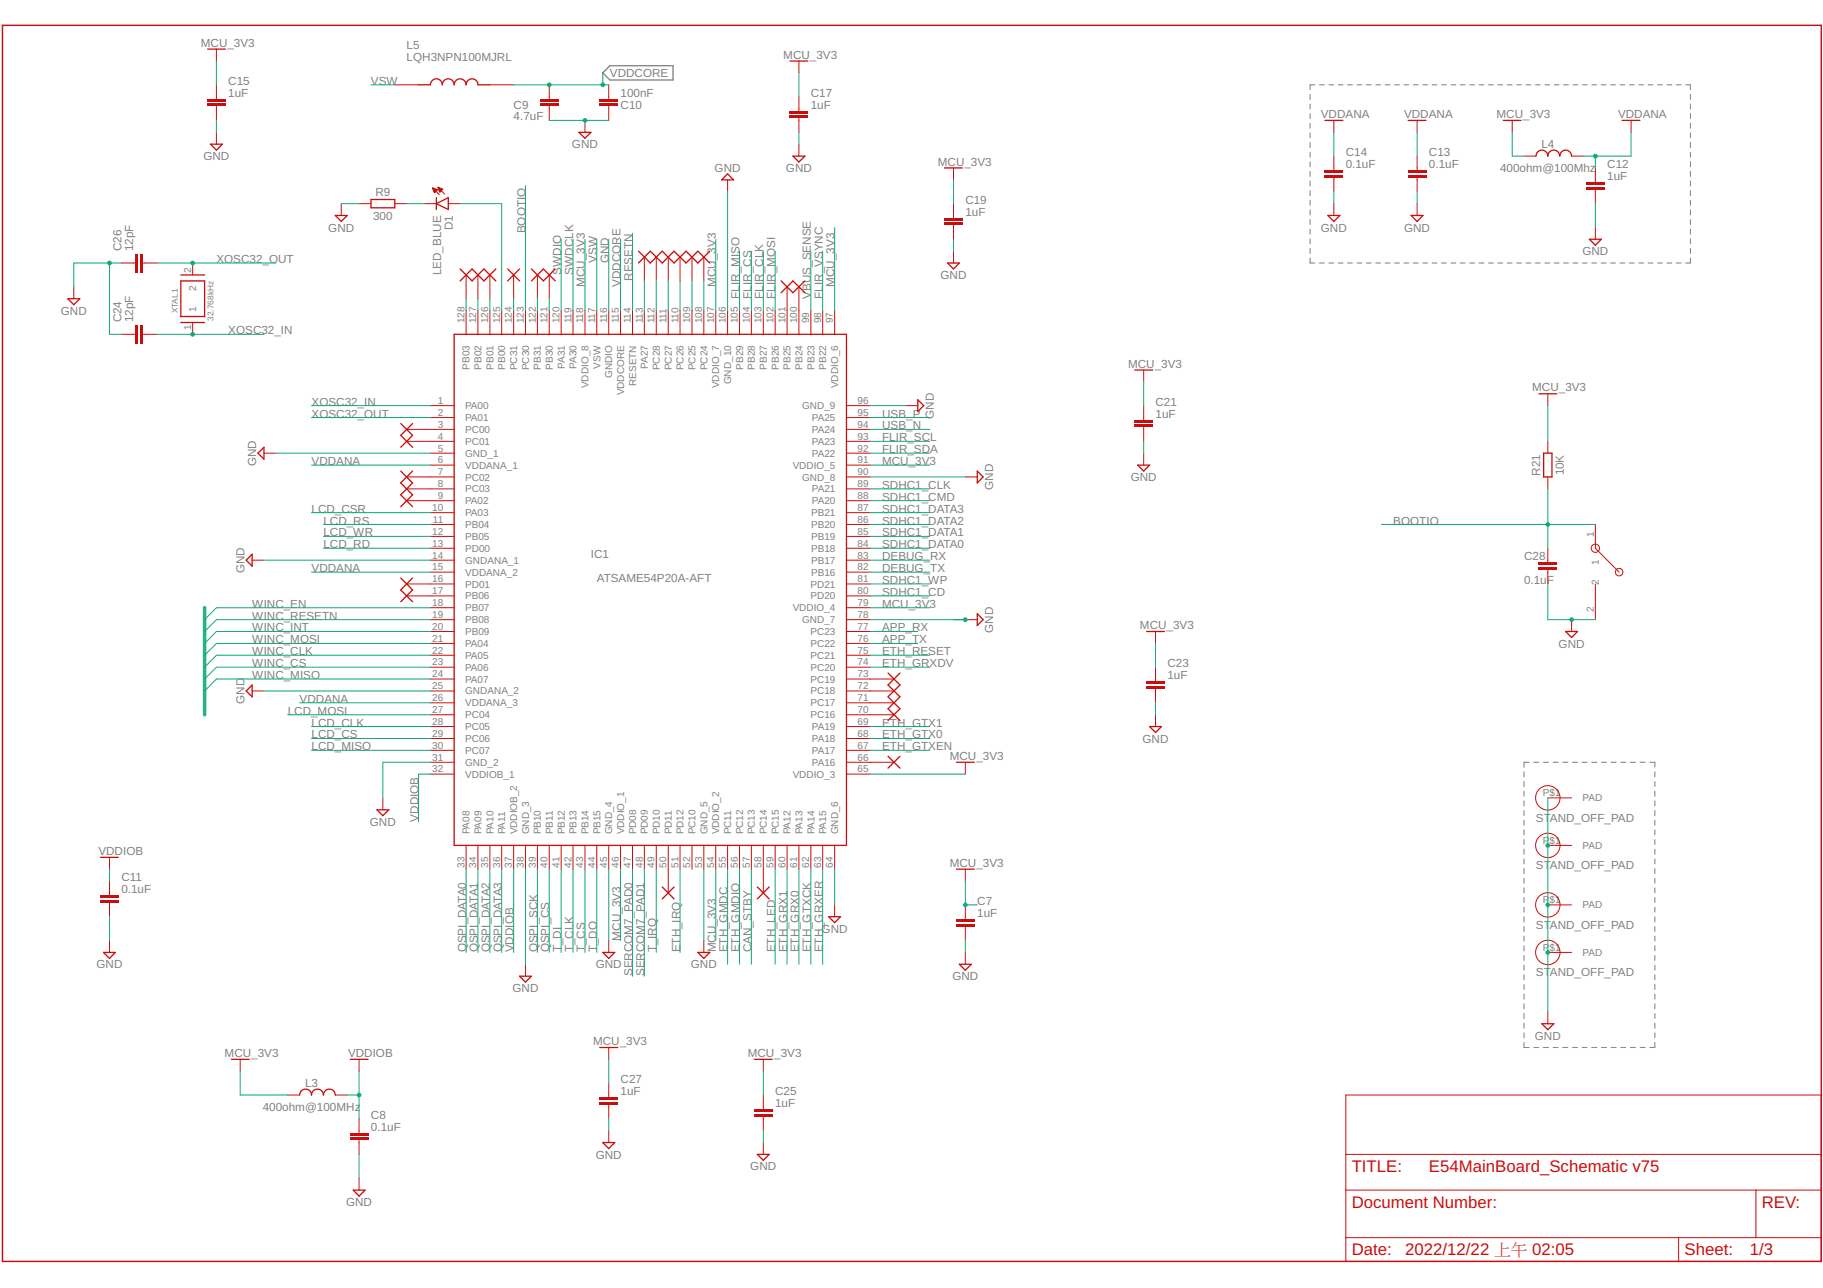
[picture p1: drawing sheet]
<svg xmlns="http://www.w3.org/2000/svg" width="297mm" height="210mm" viewBox="0 0 297 210" stroke-linecap="round" stroke-linejoin="round" font-family="sans-serif">
<defs><g id="words">
<g font-size="2.7" fill="#c90d0c">
<text x="220.2" y="191">TITLE:</text>
<text x="232.8" y="191">E54MainBoard_Schematic v75</text>
<text x="220.2" y="196.9">Document Number:</text>
<text x="287.1" y="196.9">REV:</text>
<text x="220.2" y="204.6">Date:</text>
<text x="229" y="204.6">2022/12/22 上午 02:05</text>
<text x="274.5" y="204.6">Sheet:</text>
<text x="285.1" y="204.6">1/3</text>
</g>
<g font-size="1.9" fill="#808080">
<text x="32.7" y="7.6">MCU_3V3</text>
<text x="66.3" y="9.9">LQH3NPN100MJRL</text>
<text x="66.3" y="8">L5</text>
<text x="127.6" y="9.6">MCU_3V3</text>
<text x="37.2" y="15.8">1uF</text>
<text x="37.2" y="13.8">C15</text>
<text x="60.4" y="13.8">VSW</text>
<text x="83.7" y="17.7">C9</text>
<text x="99.4" y="12.6">VDDCORE</text>
<text x="101.1" y="15.8">100nF</text>
<text x="101.1" y="17.7">C10</text>
<text x="132.1" y="17.7">1uF</text>
<text x="132.1" y="15.8">C17</text>
<text x="83.7" y="19.6">4.7uF</text>
<text x="215.2" y="19.2">VDDANA</text>
<text x="228.8" y="19.2">VDDANA</text>
<text x="243.9" y="19.2">MCU_3V3</text>
<text x="263.6" y="19.2">VDDANA</text>
<text x="33.2" y="26.1">GND</text>
<text x="93.2" y="24.2">GND</text>
<text x="116.4" y="28.1">GND</text>
<text x="128.1" y="28.1">GND</text>
<text x="152.8" y="27">MCU_3V3</text>
<text x="219.3" y="27.4">0.1uF</text>
<text x="219.3" y="25.4">C14</text>
<text x="232.8" y="27.4">0.1uF</text>
<text x="232.8" y="25.4">C13</text>
<text x="244.4" y="28.1">400ohm@100Mhz</text>
<text x="251.1" y="24.2">L4</text>
<text x="261.9" y="29.3">1uF</text>
<text x="261.9" y="27.4">C12</text>
<text x="60.8" y="35.8">300</text>
<text x="61.2" y="31.9">R9</text>
<text x="157.3" y="35.1">1uF</text>
<text x="157.3" y="33.2">C19</text>
<text x="19.8" y="40.9" transform="rotate(-90 19.8 40.9)">C26</text>
<text x="21.7" y="40.9" transform="rotate(-90 21.7 40.9)">12pF</text>
<text x="53.5" y="37.7">GND</text>
<text x="73.8" y="37.6" transform="rotate(-90 73.8 37.6)">D1</text>
<text x="85.6" y="38" transform="rotate(-90 85.6 38)">BOOTIO</text>
<text x="215.2" y="37.7">GND</text>
<text x="228.8" y="37.7">GND</text>
<text x="257.8" y="41.6">GND</text>
<text x="35.3" y="42.9">XOSC32_OUT</text>
<text x="71.9" y="44.9" transform="rotate(-90 71.9 44.9)">LED_BLUE</text>
<text x="91.4" y="44.8" transform="rotate(-90 91.4 44.8)">SWDIO</text>
<text x="93.4" y="44.8" transform="rotate(-90 93.4 44.8)">SWDCLK</text>
<text x="95.3" y="46.7" transform="rotate(-90 95.3 46.7)">MCU_3V3</text>
<text x="97.2" y="42.9" transform="rotate(-90 97.2 42.9)">VSW</text>
<text x="99.2" y="42.9" transform="rotate(-90 99.2 42.9)">GND</text>
<text x="101.1" y="46.7" transform="rotate(-90 101.1 46.7)">VDDCORE</text>
<text x="103.1" y="45.8" transform="rotate(-90 103.1 45.8)">RESETN</text>
<text x="116.6" y="46.7" transform="rotate(-90 116.6 46.7)">MCU_3V3</text>
<text x="136" y="46.7" transform="rotate(-90 136 46.7)">MCU_3V3</text>
<text x="153.2" y="45.5">GND</text>
<text x="9.9" y="51.3">GND</text>
<text x="19.8" y="52.6" transform="rotate(-90 19.8 52.6)">C24</text>
<text x="21.7" y="52.6" transform="rotate(-90 21.7 52.6)">12pF</text>
<text x="120.5" y="48.7" transform="rotate(-90 120.5 48.7)">FLIR_MISO</text>
<text x="122.4" y="48.7" transform="rotate(-90 122.4 48.7)">FLIR_CS</text>
<text x="124.4" y="48.7" transform="rotate(-90 124.4 48.7)">FLIR_CLK</text>
<text x="126.3" y="48.7" transform="rotate(-90 126.3 48.7)">FLIR_MOSI</text>
<text x="132.1" y="48.7" transform="rotate(-90 132.1 48.7)">VBUS_SENSE</text>
<text x="134.1" y="48.7" transform="rotate(-90 134.1 48.7)">FLIR_VSYNC</text>
<text x="37.2" y="54.5">XOSC32_IN</text>
<text x="183.8" y="59.9">MCU_3V3</text>
<text x="249.7" y="63.8">MCU_3V3</text>
<text x="50.8" y="66.1">XOSC32_IN</text>
<text x="50.8" y="68">XOSC32_OUT</text>
<text x="143.7" y="68">USB_P</text>
<text x="143.7" y="70">USB_N</text>
<text x="143.7" y="71.9">FLIR_SCL</text>
<text x="152.2" y="68.2" transform="rotate(-90 152.2 68.2)">GND</text>
<text x="188.3" y="68">1uF</text>
<text x="188.3" y="66.1">C21</text>
<text x="41.8" y="76" transform="rotate(-90 41.8 76)">GND</text>
<text x="50.8" y="75.8">VDDANA</text>
<text x="143.7" y="75.8">MCU_3V3</text>
<text x="143.7" y="73.9">FLIR_SDA</text>
<text x="250.9" y="77.5" transform="rotate(-90 250.9 77.5)">R21</text>
<text x="254.8" y="77.5" transform="rotate(-90 254.8 77.5)">10K</text>
<text x="50.8" y="83.5">LCD_CSR</text>
<text x="143.7" y="81.6">SDHC1_CMD</text>
<text x="143.7" y="83.5">SDHC1_DATA3</text>
<text x="143.7" y="79.7">SDHC1_CLK</text>
<text x="161.8" y="79.8" transform="rotate(-90 161.8 79.8)">GND</text>
<text x="184.2" y="78.4">GND</text>
<text x="52.7" y="89.4">LCD_RD</text>
<text x="52.7" y="87.4">LCD_WR</text>
<text x="52.7" y="85.5">LCD_RS</text>
<text x="143.7" y="85.5">SDHC1_DATA2</text>
<text x="143.7" y="87.4">SDHC1_DATA1</text>
<text x="143.7" y="89.4">SDHC1_DATA0</text>
<text x="227" y="85.5">BOOTIO</text>
<text x="39.8" y="93.4" transform="rotate(-90 39.8 93.4)">GND</text>
<text x="50.8" y="93.2">VDDANA</text>
<text x="96.3" y="91">IC1</text>
<text x="97.2" y="94.9">ATSAME54P20A-AFT</text>
<text x="143.7" y="91.3">DEBUG_RX</text>
<text x="143.7" y="93.2">DEBUG_TX</text>
<text x="143.7" y="95.2">SDHC1_WP</text>
<text x="248.3" y="95.2">0.1uF</text>
<text x="248.3" y="91.3">C28</text>
<text x="41.1" y="99">WINC_EN</text>
<text x="41.1" y="101">WINC_RESETN</text>
<text x="143.7" y="97.1">SDHC1_CD</text>
<text x="143.7" y="99">MCU_3V3</text>
<text x="41.1" y="102.9">WINC_INT</text>
<text x="41.1" y="104.9">WINC_MOSI</text>
<text x="41.1" y="106.8">WINC_CLK</text>
<text x="143.7" y="106.8">ETH_RESET</text>
<text x="143.7" y="102.9">APP_RX</text>
<text x="143.7" y="104.9">APP_TX</text>
<text x="161.8" y="103.1" transform="rotate(-90 161.8 103.1)">GND</text>
<text x="185.7" y="102.5">MCU_3V3</text>
<text x="254" y="105.5">GND</text>
<text x="41.1" y="108.7">WINC_CS</text>
<text x="41.1" y="110.7">WINC_MISO</text>
<text x="143.7" y="108.7">ETH_GRXDV</text>
<text x="190.2" y="110.7">1uF</text>
<text x="190.2" y="108.7">C23</text>
<text x="39.8" y="114.7" transform="rotate(-90 39.8 114.7)">GND</text>
<text x="46.9" y="116.5">LCD_MOSI</text>
<text x="48.8" y="114.5">VDDANA</text>
<text x="50.8" y="118.4">LCD_CLK</text>
<text x="143.7" y="118.4">ETH_GTX1</text>
<text x="50.8" y="120.3">LCD_CS</text>
<text x="50.8" y="122.3">LCD_MISO</text>
<text x="143.7" y="120.3">ETH_GTX0</text>
<text x="143.7" y="122.3">ETH_GTXEN</text>
<text x="154.8" y="123.8">MCU_3V3</text>
<text x="186.2" y="121">GND</text>
<text x="60.3" y="134.6">GND</text>
<text x="68.2" y="133.9" transform="rotate(-90 68.2 133.9)">VDDIOB</text>
<text x="250.3" y="133.9">ST</text>
<text x="252.6" y="133.9">AND_OFF_PAD</text>
<text x="16" y="139.3">VDDIOB</text>
<text x="19.8" y="143.6">C11</text>
<text x="154.8" y="141.3">MCU_3V3</text>
<text x="250.3" y="141.7">ST</text>
<text x="252.6" y="141.7">AND_OFF_PAD</text>
<text x="19.8" y="145.5">0.1uF</text>
<text x="159.2" y="149.4">1uF</text>
<text x="159.2" y="147.5">C7</text>
<text x="75.9" y="155.2" transform="rotate(-90 75.9 155.2)">QSPI_DATA0</text>
<text x="77.9" y="155.2" transform="rotate(-90 77.9 155.2)">QSPI_DATA1</text>
<text x="79.8" y="155.2" transform="rotate(-90 79.8 155.2)">QSPI_DATA2</text>
<text x="81.8" y="155.2" transform="rotate(-90 81.8 155.2)">QSPI_DATA3</text>
<text x="83.7" y="155.2" transform="rotate(-90 83.7 155.2)">VDDIOB</text>
<text x="87.6" y="155.2" transform="rotate(-90 87.6 155.2)">QSPI_SCK</text>
<text x="89.5" y="155.2" transform="rotate(-90 89.5 155.2)">QSPI_CS</text>
<text x="91.4" y="155.2" transform="rotate(-90 91.4 155.2)">T_DI</text>
<text x="93.4" y="155.2" transform="rotate(-90 93.4 155.2)">T_CLK</text>
<text x="95.3" y="155.2" transform="rotate(-90 95.3 155.2)">T_CS</text>
<text x="97.2" y="155.2" transform="rotate(-90 97.2 155.2)">T_DO</text>
<text x="101.1" y="153.3" transform="rotate(-90 101.1 153.3)">MCU_3V3</text>
<text x="106.9" y="155.2" transform="rotate(-90 106.9 155.2)">T_IRQ</text>
<text x="110.8" y="155.2" transform="rotate(-90 110.8 155.2)">ETH_IRQ</text>
<text x="116.6" y="155.2" transform="rotate(-90 116.6 155.2)">MCU_3V3</text>
<text x="118.6" y="155.2" transform="rotate(-90 118.6 155.2)">ETH_GMDC</text>
<text x="120.5" y="155.2" transform="rotate(-90 120.5 155.2)">ETH_GMDIO</text>
<text x="122.4" y="155.2" transform="rotate(-90 122.4 155.2)">CAN_STBY</text>
<text x="126.3" y="155.2" transform="rotate(-90 126.3 155.2)">ETH_LED</text>
<text x="128.2" y="155.2" transform="rotate(-90 128.2 155.2)">ETH_GRX1</text>
<text x="130.2" y="155.2" transform="rotate(-90 130.2 155.2)">ETH_GRX0</text>
<text x="132.1" y="155.2" transform="rotate(-90 132.1 155.2)">ETH_GTXCK</text>
<text x="133.9" y="152">GND</text>
<text x="134.1" y="155.2" transform="rotate(-90 134.1 155.2)">ETH_GRXER</text>
<text x="250.3" y="151.3">ST</text>
<text x="252.6" y="151.3">AND_OFF_PAD</text>
<text x="15.7" y="157.8">GND</text>
<text x="83.5" y="161.7">GND</text>
<text x="97.1" y="157.8">GND</text>
<text x="103.1" y="159.1" transform="rotate(-90 103.1 159.1)">SERCOM7_PAD0</text>
<text x="105" y="159.1" transform="rotate(-90 105 159.1)">SERCOM7_PAD1</text>
<text x="112.6" y="157.8">GND</text>
<text x="155.2" y="159.8">GND</text>
<text x="250.3" y="159.1">ST</text>
<text x="252.6" y="159.1">AND_OFF_PAD</text>
<text x="36.6" y="172.3">MCU_3V3</text>
<text x="56.7" y="172.3">VDDIOB</text>
<text x="96.6" y="170.3">MCU_3V3</text>
<text x="121.8" y="172.3">MCU_3V3</text>
<text x="250.1" y="169.4">GND</text>
<text x="49.7" y="177.2">L3</text>
<text x="101.1" y="178.5">1uF</text>
<text x="101.1" y="176.5">C27</text>
<text x="126.3" y="178.5">C25</text>
<text x="42.8" y="181.1">400ohm@100MHz</text>
<text x="60.4" y="184.3">0.1uF</text>
<text x="60.4" y="182.3">C8</text>
<text x="126.3" y="180.4">1uF</text>
<text x="97.1" y="188.8">GND</text>
<text x="122.2" y="190.8">GND</text>
<text x="56.4" y="196.6">GND</text>
</g>
<g font-size="1.6" fill="#808080">
<text x="31.1" y="44.5" transform="rotate(-90 31.1 44.5)">2</text>
<text x="32" y="47.5" transform="rotate(-90 32 47.5)">2</text>
<text x="31.1" y="53.7" transform="rotate(-90 31.1 53.7)">1</text>
<text x="32" y="50.8" transform="rotate(-90 32 50.8)">1</text>
<text x="75.7" y="52.7" transform="rotate(-90 75.7 52.7)">128</text>
<text x="77.6" y="52.7" transform="rotate(-90 77.6 52.7)">127</text>
<text x="79.5" y="52.7" transform="rotate(-90 79.5 52.7)">126</text>
<text x="81.5" y="52.7" transform="rotate(-90 81.5 52.7)">125</text>
<text x="83.4" y="52.7" transform="rotate(-90 83.4 52.7)">124</text>
<text x="85.4" y="52.7" transform="rotate(-90 85.4 52.7)">123</text>
<text x="87.3" y="52.7" transform="rotate(-90 87.3 52.7)">122</text>
<text x="89.2" y="52.7" transform="rotate(-90 89.2 52.7)">121</text>
<text x="91.2" y="52.7" transform="rotate(-90 91.2 52.7)">120</text>
<text x="93.1" y="52.7" transform="rotate(-90 93.1 52.7)">119</text>
<text x="95" y="52.7" transform="rotate(-90 95 52.7)">118</text>
<text x="97" y="52.7" transform="rotate(-90 97 52.7)">117</text>
<text x="98.9" y="52.7" transform="rotate(-90 98.9 52.7)">116</text>
<text x="100.9" y="52.7" transform="rotate(-90 100.9 52.7)">115</text>
<text x="102.8" y="52.7" transform="rotate(-90 102.8 52.7)">114</text>
<text x="104.7" y="52.7" transform="rotate(-90 104.7 52.7)">113</text>
<text x="106.7" y="52.7" transform="rotate(-90 106.7 52.7)">112</text>
<text x="108.6" y="52.7" transform="rotate(-90 108.6 52.7)">111</text>
<text x="110.5" y="52.7" transform="rotate(-90 110.5 52.7)">110</text>
<text x="112.5" y="52.7" transform="rotate(-90 112.5 52.7)">109</text>
<text x="114.4" y="52.7" transform="rotate(-90 114.4 52.7)">108</text>
<text x="116.3" y="52.7" transform="rotate(-90 116.3 52.7)">107</text>
<text x="118.3" y="52.7" transform="rotate(-90 118.3 52.7)">106</text>
<text x="120.2" y="52.7" transform="rotate(-90 120.2 52.7)">105</text>
<text x="122.2" y="52.7" transform="rotate(-90 122.2 52.7)">104</text>
<text x="124.1" y="52.7" transform="rotate(-90 124.1 52.7)">103</text>
<text x="126" y="52.7" transform="rotate(-90 126 52.7)">102</text>
<text x="128" y="52.7" transform="rotate(-90 128 52.7)">101</text>
<text x="129.9" y="52.7" transform="rotate(-90 129.9 52.7)">100</text>
<text x="131.8" y="52.7" transform="rotate(-90 131.8 52.7)">99</text>
<text x="133.8" y="52.7" transform="rotate(-90 133.8 52.7)">98</text>
<text x="135.7" y="52.7" transform="rotate(-90 135.7 52.7)">97</text>
<text x="71.3" y="65.8">1</text>
<text x="76.5" y="60.3" transform="rotate(-90 76.5 60.3)">PB03</text>
<text x="78.5" y="60.3" transform="rotate(-90 78.5 60.3)">PB02</text>
<text x="80.4" y="60.3" transform="rotate(-90 80.4 60.3)">PB01</text>
<text x="82.3" y="60.3" transform="rotate(-90 82.3 60.3)">PB00</text>
<text x="84.3" y="60.4" transform="rotate(-90 84.3 60.4)">PC31</text>
<text x="86.2" y="60.4" transform="rotate(-90 86.2 60.4)">PC30</text>
<text x="88.1" y="60.3" transform="rotate(-90 88.1 60.3)">PB31</text>
<text x="90.1" y="60.3" transform="rotate(-90 90.1 60.3)">PB30</text>
<text x="92" y="60.1" transform="rotate(-90 92 60.1)">PA31</text>
<text x="94" y="60.1" transform="rotate(-90 94 60.1)">PA30</text>
<text x="95.9" y="63.3" transform="rotate(-90 95.9 63.3)">VDDIO_8</text>
<text x="97.8" y="60.1" transform="rotate(-90 97.8 60.1)">VSW</text>
<text x="99.8" y="61.6" transform="rotate(-90 99.8 61.6)">GNDIO</text>
<text x="101.7" y="64.4" transform="rotate(-90 101.7 64.4)">VDDCORE</text>
<text x="103.6" y="62.9" transform="rotate(-90 103.6 62.9)">RESETN</text>
<text x="105.6" y="60.1" transform="rotate(-90 105.6 60.1)">PA27</text>
<text x="107.5" y="60.4" transform="rotate(-90 107.5 60.4)">PC28</text>
<text x="109.5" y="60.4" transform="rotate(-90 109.5 60.4)">PC27</text>
<text x="111.4" y="60.4" transform="rotate(-90 111.4 60.4)">PC26</text>
<text x="113.3" y="60.4" transform="rotate(-90 113.3 60.4)">PC25</text>
<text x="115.3" y="60.4" transform="rotate(-90 115.3 60.4)">PC24</text>
<text x="117.2" y="63.3" transform="rotate(-90 117.2 63.3)">VDDIO_7</text>
<text x="119.1" y="62.6" transform="rotate(-90 119.1 62.6)">GND_10</text>
<text x="121.1" y="60.3" transform="rotate(-90 121.1 60.3)">PB29</text>
<text x="123" y="60.3" transform="rotate(-90 123 60.3)">PB28</text>
<text x="124.9" y="60.3" transform="rotate(-90 124.9 60.3)">PB27</text>
<text x="126.9" y="60.3" transform="rotate(-90 126.9 60.3)">PB26</text>
<text x="128.8" y="60.3" transform="rotate(-90 128.8 60.3)">PB25</text>
<text x="130.8" y="60.3" transform="rotate(-90 130.8 60.3)">PB24</text>
<text x="132.7" y="60.3" transform="rotate(-90 132.7 60.3)">PB23</text>
<text x="134.6" y="60.3" transform="rotate(-90 134.6 60.3)">PB22</text>
<text x="136.6" y="63.3" transform="rotate(-90 136.6 63.3)">VDDIO_6</text>
<text x="139.7" y="65.8">96</text>
<text x="71.3" y="67.8">2</text>
<text x="71.3" y="69.7">3</text>
<text x="71.3" y="71.7">4</text>
<text x="75.8" y="66.7">PA00</text>
<text x="75.8" y="68.6">PA01</text>
<text x="75.8" y="70.6">PC00</text>
<text x="130.7" y="66.7">GND_9</text>
<text x="132.3" y="68.6">PA25</text>
<text x="132.3" y="70.6">PA24</text>
<text x="139.7" y="67.8">95</text>
<text x="139.7" y="69.7">94</text>
<text x="139.7" y="71.7">93</text>
<text x="71.3" y="73.6">5</text>
<text x="71.3" y="75.5">6</text>
<text x="71.3" y="77.5">7</text>
<text x="75.8" y="72.5">PC01</text>
<text x="75.8" y="74.4">GND_1</text>
<text x="75.8" y="76.4">VDDANA_1</text>
<text x="129.2" y="76.4">VDDIO_5</text>
<text x="132.3" y="72.5">PA23</text>
<text x="132.3" y="74.4">PA22</text>
<text x="139.7" y="73.6">92</text>
<text x="139.7" y="75.5">91</text>
<text x="139.7" y="77.5">90</text>
<text x="70.4" y="83.3">10</text>
<text x="71.3" y="79.4">8</text>
<text x="71.3" y="81.3">9</text>
<text x="75.8" y="78.3">PC02</text>
<text x="75.8" y="80.3">PC03</text>
<text x="75.8" y="82.2">PA02</text>
<text x="130.7" y="78.3">GND_8</text>
<text x="132.3" y="80.3">PA21</text>
<text x="132.3" y="82.2">PA20</text>
<text x="139.7" y="79.4">89</text>
<text x="139.7" y="81.3">88</text>
<text x="139.7" y="83.3">87</text>
<text x="70.4" y="87.1">12</text>
<text x="70.4" y="89.1">13</text>
<text x="70.5" y="85.2">11</text>
<text x="75.8" y="84.1">PA03</text>
<text x="75.8" y="86.1">PB04</text>
<text x="75.8" y="88">PB05</text>
<text x="75.8" y="89.9">PD00</text>
<text x="132.2" y="84.1">PB21</text>
<text x="132.2" y="86.1">PB20</text>
<text x="132.2" y="88">PB19</text>
<text x="132.2" y="89.9">PB18</text>
<text x="139.7" y="85.2">86</text>
<text x="139.7" y="87.1">85</text>
<text x="139.7" y="89.1">84</text>
<text x="259.7" y="87.6" transform="rotate(-90 259.7 87.6)">1</text>
<text x="70.4" y="91">14</text>
<text x="70.4" y="93">15</text>
<text x="70.4" y="94.9">16</text>
<text x="75.8" y="91.9">GNDANA_1</text>
<text x="75.8" y="93.8">VDDANA_2</text>
<text x="75.8" y="95.7">PD01</text>
<text x="132.1" y="95.7">PD21</text>
<text x="132.2" y="91.9">PB17</text>
<text x="132.2" y="93.8">PB16</text>
<text x="139.7" y="91">83</text>
<text x="139.7" y="93">82</text>
<text x="139.7" y="94.9">81</text>
<text x="260.5" y="95.3" transform="rotate(-90 260.5 95.3)">2</text>
<text x="260.5" y="92" transform="rotate(-90 260.5 92)">1</text>
<text x="70.4" y="96.8">17</text>
<text x="70.4" y="98.8">18</text>
<text x="70.4" y="100.7">19</text>
<text x="75.8" y="97.7">PB06</text>
<text x="75.8" y="99.6">PB07</text>
<text x="75.8" y="101.6">PB08</text>
<text x="129.2" y="99.6">VDDIO_4</text>
<text x="130.7" y="101.6">GND_7</text>
<text x="132.1" y="97.7">PD20</text>
<text x="139.7" y="96.8">80</text>
<text x="139.7" y="98.8">79</text>
<text x="139.7" y="100.7">78</text>
<text x="259.7" y="99.8" transform="rotate(-90 259.7 99.8)">2</text>
<text x="70.4" y="102.6">20</text>
<text x="70.4" y="104.6">21</text>
<text x="70.4" y="106.5">22</text>
<text x="75.8" y="103.5">PB09</text>
<text x="75.8" y="105.4">PA04</text>
<text x="75.8" y="107.4">PA05</text>
<text x="132.1" y="103.5">PC23</text>
<text x="132.1" y="105.4">PC22</text>
<text x="132.1" y="107.4">PC21</text>
<text x="139.7" y="102.6">77</text>
<text x="139.7" y="104.6">76</text>
<text x="139.7" y="106.5">75</text>
<text x="70.4" y="108.5">23</text>
<text x="70.4" y="110.4">24</text>
<text x="70.4" y="112.3">25</text>
<text x="75.8" y="109.3">PA06</text>
<text x="75.8" y="111.2">PA07</text>
<text x="75.8" y="113.2">GNDANA_2</text>
<text x="132.1" y="109.3">PC20</text>
<text x="132.1" y="111.2">PC19</text>
<text x="132.1" y="113.2">PC18</text>
<text x="139.7" y="108.5">74</text>
<text x="139.7" y="110.4">73</text>
<text x="139.7" y="112.3">72</text>
<text x="70.4" y="114.3">26</text>
<text x="70.4" y="116.2">27</text>
<text x="70.4" y="118.1">28</text>
<text x="75.8" y="115.1">VDDANA_3</text>
<text x="75.8" y="117.1">PC04</text>
<text x="75.8" y="119">PC05</text>
<text x="132.1" y="115.1">PC17</text>
<text x="132.1" y="117.1">PC16</text>
<text x="132.3" y="119">PA19</text>
<text x="139.7" y="114.3">71</text>
<text x="139.7" y="116.2">70</text>
<text x="139.7" y="118.1">69</text>
<text x="70.4" y="120.1">29</text>
<text x="70.4" y="122">30</text>
<text x="70.4" y="123.9">31</text>
<text x="70.4" y="125.9">32</text>
<text x="75.8" y="120.9">PC06</text>
<text x="75.8" y="122.9">PC07</text>
<text x="75.8" y="124.8">GND_2</text>
<text x="132.3" y="120.9">PA18</text>
<text x="132.3" y="122.9">PA17</text>
<text x="132.3" y="124.8">PA16</text>
<text x="139.7" y="120.1">68</text>
<text x="139.7" y="122">67</text>
<text x="139.7" y="123.9">66</text>
<text x="139.7" y="125.9">65</text>
<text x="75.8" y="126.7">VDDIOB_1</text>
<text x="129.2" y="126.7">VDDIO_3</text>
<text x="251.4" y="129.8">P$1</text>
<text x="257.9" y="130.6">PAD</text>
<text x="76.5" y="136" transform="rotate(-90 76.5 136)">PA08</text>
<text x="78.5" y="136" transform="rotate(-90 78.5 136)">PA09</text>
<text x="80.4" y="136" transform="rotate(-90 80.4 136)">PA10</text>
<text x="82.3" y="136" transform="rotate(-90 82.3 136)">PA11</text>
<text x="84.3" y="136" transform="rotate(-90 84.3 136)">VDDIOB_2</text>
<text x="86.2" y="136" transform="rotate(-90 86.2 136)">GND_3</text>
<text x="88.1" y="136" transform="rotate(-90 88.1 136)">PB10</text>
<text x="90.1" y="136" transform="rotate(-90 90.1 136)">PB11</text>
<text x="92" y="136" transform="rotate(-90 92 136)">PB12</text>
<text x="94" y="136" transform="rotate(-90 94 136)">PB13</text>
<text x="95.9" y="136" transform="rotate(-90 95.9 136)">PB14</text>
<text x="97.8" y="136" transform="rotate(-90 97.8 136)">PB15</text>
<text x="99.8" y="136" transform="rotate(-90 99.8 136)">GND_4</text>
<text x="101.7" y="136" transform="rotate(-90 101.7 136)">VDDIO_1</text>
<text x="103.6" y="136" transform="rotate(-90 103.6 136)">PD08</text>
<text x="105.6" y="136" transform="rotate(-90 105.6 136)">PD09</text>
<text x="107.5" y="136" transform="rotate(-90 107.5 136)">PD10</text>
<text x="109.5" y="136" transform="rotate(-90 109.5 136)">PD11</text>
<text x="111.4" y="136" transform="rotate(-90 111.4 136)">PD12</text>
<text x="113.3" y="136" transform="rotate(-90 113.3 136)">PC10</text>
<text x="115.3" y="136" transform="rotate(-90 115.3 136)">GND_5</text>
<text x="117.2" y="136" transform="rotate(-90 117.2 136)">VDDIO_2</text>
<text x="119.1" y="136" transform="rotate(-90 119.1 136)">PC11</text>
<text x="121.1" y="136" transform="rotate(-90 121.1 136)">PC12</text>
<text x="123" y="136" transform="rotate(-90 123 136)">PC13</text>
<text x="124.9" y="136" transform="rotate(-90 124.9 136)">PC14</text>
<text x="126.9" y="136" transform="rotate(-90 126.9 136)">PC15</text>
<text x="128.8" y="136" transform="rotate(-90 128.8 136)">PA12</text>
<text x="130.8" y="136" transform="rotate(-90 130.8 136)">PA13</text>
<text x="132.7" y="136" transform="rotate(-90 132.7 136)">PA14</text>
<text x="134.6" y="136" transform="rotate(-90 134.6 136)">PA15</text>
<text x="136.6" y="136" transform="rotate(-90 136.6 136)">GND_6</text>
<text x="251.4" y="137.5">P</text>
<text x="252.5" y="137.5">$1</text>
<text x="75.7" y="141.4" transform="rotate(-90 75.7 141.4)">33</text>
<text x="77.6" y="141.4" transform="rotate(-90 77.6 141.4)">34</text>
<text x="79.5" y="141.4" transform="rotate(-90 79.5 141.4)">35</text>
<text x="81.5" y="141.4" transform="rotate(-90 81.5 141.4)">36</text>
<text x="83.4" y="141.4" transform="rotate(-90 83.4 141.4)">37</text>
<text x="85.4" y="141.4" transform="rotate(-90 85.4 141.4)">38</text>
<text x="87.3" y="141.4" transform="rotate(-90 87.3 141.4)">39</text>
<text x="89.2" y="141.4" transform="rotate(-90 89.2 141.4)">40</text>
<text x="91.2" y="141.4" transform="rotate(-90 91.2 141.4)">41</text>
<text x="93.1" y="141.4" transform="rotate(-90 93.1 141.4)">42</text>
<text x="95" y="141.4" transform="rotate(-90 95 141.4)">43</text>
<text x="97" y="141.4" transform="rotate(-90 97 141.4)">44</text>
<text x="98.9" y="141.4" transform="rotate(-90 98.9 141.4)">45</text>
<text x="100.9" y="141.4" transform="rotate(-90 100.9 141.4)">46</text>
<text x="102.8" y="141.4" transform="rotate(-90 102.8 141.4)">47</text>
<text x="104.7" y="141.4" transform="rotate(-90 104.7 141.4)">48</text>
<text x="106.7" y="141.4" transform="rotate(-90 106.7 141.4)">49</text>
<text x="108.6" y="141.4" transform="rotate(-90 108.6 141.4)">50</text>
<text x="110.5" y="141.4" transform="rotate(-90 110.5 141.4)">51</text>
<text x="112.5" y="141.4" transform="rotate(-90 112.5 141.4)">52</text>
<text x="114.4" y="141.4" transform="rotate(-90 114.4 141.4)">53</text>
<text x="116.3" y="141.4" transform="rotate(-90 116.3 141.4)">54</text>
<text x="118.3" y="141.4" transform="rotate(-90 118.3 141.4)">55</text>
<text x="120.2" y="141.4" transform="rotate(-90 120.2 141.4)">56</text>
<text x="122.2" y="141.4" transform="rotate(-90 122.2 141.4)">57</text>
<text x="124.1" y="141.4" transform="rotate(-90 124.1 141.4)">58</text>
<text x="126" y="141.4" transform="rotate(-90 126 141.4)">59</text>
<text x="128" y="141.4" transform="rotate(-90 128 141.4)">60</text>
<text x="129.9" y="141.4" transform="rotate(-90 129.9 141.4)">61</text>
<text x="131.8" y="141.4" transform="rotate(-90 131.8 141.4)">62</text>
<text x="133.8" y="141.4" transform="rotate(-90 133.8 141.4)">63</text>
<text x="135.7" y="141.4" transform="rotate(-90 135.7 141.4)">64</text>
<text x="257.9" y="138.4">PAD</text>
<text x="251.4" y="147.2">P</text>
<text x="252.5" y="147.2">$1</text>
<text x="257.9" y="148">PAD</text>
<text x="251.4" y="154.9">P</text>
<text x="252.5" y="154.9">$1</text>
<text x="257.9" y="155.8">PAD</text>
</g>
<g font-size="1.4" fill="#808080">
<text x="29" y="51.1" transform="rotate(-90 29 51.1)">XTAL1</text>
<text x="34.8" y="52.3" transform="rotate(-90 34.8 52.3)">32.768kHz</text>
</g>
</g></defs>
<g fill="none" stroke="#808080" stroke-width=".17">
<path d="M213.5 15.4v.8M213.5 17v.8M213.5 18.5v.8M214.2 13.8h-.7v.8M215 13.8h.8M216.5 13.8h.8M218.1 13.8h.7M219.6 13.8h.7M221.1 13.8h.8M222.7 13.8h.7M224.2 13.8h.7M225.7 13.8h.8"/>
<path d="M227.2 13.8h.8M228.8 13.8h.7M230.3 13.8h.8M231.8 13.8h.8M233.4 13.8h.7M234.9 13.8h.7M236.4 13.8h.8M238 13.8h.7M239.5 13.8h.7M241 13.8h.8M242.5 13.8h.8M244.1 13.8h.7"/>
<path d="M245.6 13.8h.8M247.1 13.8h.8M248.7 13.8h.7M250.2 13.8h.8M251.7 13.8h.8M253.3 13.8h.7M254.8 13.8h.7M256.3 13.8h.8M257.9 13.8h.7M259.4 13.8h.7M260.9 13.8h.8M262.4 13.8h.8"/>
<path d="M264 13.8h.7M265.5 13.8h.8M267 13.8h.8M268.6 13.8h.7M270.1 13.8h.7M271.6 13.8h.8M273.2 13.8h.7M274.7 13.8h.7v.8M275.4 15.4v.8M275.4 17v.8M275.4 18.5v.8M213.5 20.1v.8"/>
<path d="M213.5 21.7v.8M213.5 23.2v.8M213.5 24.8v.8M213.5 26.4v.8M213.5 27.9v.8M213.5 29.5v.8M213.5 31.1v.8M213.5 32.6v.8M213.5 34.2v.8M213.5 35.8v.8M213.5 37.4v.8M213.5 38.9v.8"/>
<path d="M275.4 20.1v.8M275.4 21.7v.8M275.4 23.2v.8M275.4 24.8v.8M275.4 26.4v.8M275.4 27.9v.8M275.4 29.5v.8M275.4 31.1v.8M275.4 32.6v.8M275.4 34.2v.8M275.4 35.8v.8M275.4 37.4v.8"/>
<path d="M275.4 38.9v.8M213.5 40.5v.8M213.5 42.1v.8h.7M215 42.9h.8M216.5 42.9h.8M218.1 42.9h.7M219.6 42.9h.7M221.1 42.9h.8M222.7 42.9h.7M224.2 42.9h.7M225.7 42.9h.8M227.2 42.9h.8"/>
<path d="M228.8 42.9h.7M230.3 42.9h.8M231.8 42.9h.8M233.4 42.9h.7M234.9 42.9h.7M236.4 42.9h.8M238 42.9h.7M239.5 42.9h.7M241 42.9h.8M242.5 42.9h.8M244.1 42.9h.7M245.6 42.9h.8"/>
<path d="M247.1 42.9h.8M248.7 42.9h.7M250.2 42.9h.8M251.7 42.9h.8M253.3 42.9h.7M254.8 42.9h.7M256.3 42.9h.8M257.9 42.9h.7M259.4 42.9h.7M260.9 42.9h.8M262.4 42.9h.8M264 42.9h.7"/>
<path d="M265.5 42.9h.8M267 42.9h.8M268.6 42.9h.7M270.1 42.9h.7M271.6 42.9h.8M273.2 42.9h.7M275.4 40.5v.8M275.4 42.1v.8h-.7M248.3 125.8v.8M248.3 127.4v.8M248.3 128.9v.9M248.3 130.5v.8"/>
<path d="M248.3 132.1v.8M248.3 133.7v.8M248.3 135.2v.9M248.3 136.8v.8M248.3 138.4v.8M248.3 140v.8M249.2 124.2h-.9v.8M249.9 124.2h.8M251.5 124.2h.8M253.1 124.2h.8M254.6 124.2h.9M256.2 124.2h.8"/>
<path d="M257.8 124.2h.8M259.4 124.2h.8M260.9 124.2h.8M262.5 124.2h.8M264.1 124.2h.8M265.7 124.2h.8M267.3 124.2h.8M268.8 124.2h.8v.8M269.6 125.8v.8M269.6 127.4v.8M269.6 128.9v.9M269.6 130.5v.8"/>
<path d="M269.6 132.1v.8M269.6 133.7v.8M269.6 135.2v.9M269.6 136.8v.8M269.6 138.4v.8M269.6 140v.8M248.3 141.5v.9M248.3 143.1v.8M248.3 144.7v.8M248.3 146.3v.8M248.3 147.8v.9M248.3 149.4v.8"/>
<path d="M248.3 151v.8M248.3 152.6v.8M248.3 154.1v.9M248.3 155.7v.8M248.3 157.3v.8M248.3 158.9v.8M269.6 141.5v.9M269.6 143.1v.8M269.6 144.7v.8M269.6 146.3v.8M269.6 147.8v.9M269.6 149.4v.8"/>
<path d="M269.6 151v.8M269.6 152.6v.8M269.6 154.1v.9M269.6 155.7v.8M269.6 157.3v.8M269.6 158.9v.8M248.3 160.4v.8M248.3 162v.8M248.3 163.6v.8M248.3 165.2v.8M248.3 166.8v.8M248.3 168.3v.8"/>
<path d="M248.3 169.9v.8h.9M249.9 170.7h.8M251.5 170.7h.8M253.1 170.7h.8M254.6 170.7h.9M256.2 170.7h.8M257.8 170.7h.8M259.4 170.7h.8M260.9 170.7h.8M262.5 170.7h.8M264.1 170.7h.8M265.7 170.7h.8"/>
<path d="M267.3 170.7h.8M269.6 160.4v.8M269.6 162v.8M269.6 163.6v.8M269.6 165.2v.8M269.6 166.8v.8M269.6 168.3v.8M269.6 169.9v.8h-.8"/>
</g>
<path d="M98.2 11.9l1.2-1.2h10.3v2.3h-10.3z" fill="none" stroke="#808080" stroke-width=".21"/>
<path d="M.4 4.1h296.4v201.5h-296.4z" fill="none" stroke="#c90d0c" stroke-width=".23"/>
<g fill="none" stroke="#c90d0c" stroke-width=".16">
<path d="M75.9 50.6v3.9M77.9 50.6v3.9M79.8 50.6v3.9M81.7 50.6v3.9M83.7 50.6v3.9M85.6 50.6v3.9M87.6 50.6v3.9M89.5 50.6v3.9M91.4 50.6v3.9M93.4 50.6v3.9M95.3 50.6v3.9M97.2 50.6v3.9"/>
<path d="M99.2 50.6v3.9M101.1 50.6v3.9M103.1 50.6v3.9M105 50.6v3.9M106.9 50.6v3.9M108.9 50.6v3.9M110.8 50.6v3.9M112.8 50.6v3.9M114.7 50.6v3.9M116.6 50.6v3.9M118.6 50.6v3.9M120.5 50.6v3.9"/>
<path d="M122.4 50.6v3.9M124.4 50.6v3.9M126.3 50.6v3.9M128.2 50.6v3.9M130.2 50.6v3.9M132.1 50.6v3.9M134 50.6v3.9M136 50.6v3.9M70.1 66.1h3.9M70.1 68.1h3.9M70.1 70h3.9M70.1 71.9h3.9"/>
<path d="M70.1 73.9h3.9M70.1 75.8h3.9M70.1 77.7h3.9M70.1 79.7h3.9M137.9 66.1h3.9M137.9 68.1h3.9M137.9 70h3.9M137.9 71.9h3.9M137.9 73.9h3.9M137.9 75.8h3.9M137.9 77.7h3.9M137.9 79.7h3.9"/>
<path d="M70.1 81.6h3.9M70.1 83.5h3.9M70.1 85.5h3.9M70.1 87.4h3.9M70.1 89.3h3.9M70.1 91.3h3.9M70.1 93.2h3.9M70.1 95.2h3.9M70.1 97.1h3.9M70.1 99h3.9M137.9 81.6h3.9M137.9 83.5h3.9"/>
<path d="M137.9 85.5h3.9M137.9 87.4h3.9M137.9 89.3h3.9M137.9 91.3h3.9M137.9 93.2h3.9M137.9 95.2h3.9M137.9 97.1h3.9M137.9 99h3.9M70.1 101h3.9M70.1 102.9h3.9M70.1 104.9h3.9M70.1 106.8h3.9"/>
<path d="M70.1 108.7h3.9M70.1 110.7h3.9M70.1 112.6h3.9M70.1 114.5h3.9M70.1 116.5h3.9M70.1 118.4h3.9M137.9 101h3.9M137.9 102.9h3.9M137.9 104.9h3.9M137.9 106.8h3.9M137.9 108.7h3.9M137.9 110.7h7.8"/>
<path d="M137.9 112.6h7.8M137.9 114.5h7.8M137.9 116.5h7.8M137.9 118.4h3.9M70.1 120.4h3.9M70.1 122.3h3.9M70.1 124.2h3.9M70.1 126.2h3.9M75.9 137.8v3.8M77.9 137.8v3.8M79.8 137.8v3.8M81.7 137.8v3.8"/>
<path d="M83.7 137.8v3.8M85.6 137.8v3.8M87.6 137.8v3.8M89.5 137.8v3.8M91.4 137.8v3.8M93.4 137.8v3.8M95.3 137.8v3.8M97.2 137.8v3.8M99.2 137.8v3.8M101.1 137.8v3.8M103.1 137.8v3.8M105 137.8v3.8"/>
<path d="M106.9 137.8v3.8M108.9 137.8v3.8M110.8 137.8v3.8M112.8 137.8v3.8M114.7 137.8v3.8M116.6 137.8v3.8M118.6 137.8v3.8M120.5 137.8v3.8M122.4 137.8v3.8M124.4 137.8v3.8M126.3 137.8v3.8M128.2 137.8v3.8"/>
<path d="M130.2 137.8v3.8M132.1 137.8v3.8M134 137.8v3.8M136 137.8v3.8M137.9 120.4h3.9M137.9 122.3h3.9M137.9 124.2h7.8M137.9 126.2h3.9M157.3 124.2v2M136 147.5v1.9M157.3 141.6v2M39.1 172.6v2"/>
<path d="M46.9 178.5h1.9M54.6 178.5h2M58.5 172.6v2M219.3 178.5h77.5v27.1h-77.5zM219.3 194h77.5M219.3 188.1h77.5M286.1 194v7.7M219.3 201.7h77.5M273.5 201.7v3.9"/>
</g>
<path d="M74 54.5h63.9v83.3h-63.9zM144.7 109.7l1.9 1.9-1.9 2 1.9 1.9-1.9 1.9M146.6 109.7l-1.9 1.9 1.9 2-1.9 1.9 1.9 1.9M144.7 123.3l1.9 1.9M146.6 123.3l-1.9 1.9M155.9 124.2h2.8M135 149.4h1.9l-.9 1zM155.9 141.6h2.8M37.7 172.6h2.9M48.8 178.5a.96 .96 0 0 1 1-1 .96 .96 0 0 1 1 1 .97 .97 0 0 1 .9-1 .97 .97 0 0 1 1 1 .96 .96 0 0 1 1-1 .96 .96 0 0 1 .9 1M57.1 172.6h2.9" fill="none" stroke="#c90d0c" stroke-width=".21"/>
<path d="M155.7 150.7h3.1" fill="none" stroke="#c90d0c" stroke-width=".38"/>
<path d="M155.7 150.6h3.1v.3h-3.1zM155.7 150.6v.3h3.1v-.3z" fill="#c90d0c"/>
<path d="M155.7 150h3.1" fill="none" stroke="#c90d0c" stroke-width=".38"/>
<path d="M155.7 149.8h3.1v.4h-3.1zM155.7 149.8v.4h3.1v-.4z" fill="#c90d0c"/>
<g fill="none" stroke="#c90d0c" stroke-width=".16">
<path d="M64.3 13.8h3.9M79.8 13.8h3.9M246.4 19.6v2M265.8 19.6v2M248.3 25.4h2M256.1 25.4h1.9M128.2 46.7v3.9M130.2 46.7v3.9M43 73.9h2M147.6 66.1h1.9M157.3 77.7h1.9M41.1 91.3h1.9"/>
<path d="M41.1 112.6h1.9M62.4 130v2M85.6 157.1v2M99.2 153.3v1.9M108.9 141.6v3.9M114.7 153.3v1.9M124.4 141.6v3.9M157.3 147.5v2.3M157.3 150.9v2.4M157.3 155.2v1.9"/>
</g>
<g fill="none" stroke="#c90d0c" stroke-width=".21">
<path d="M68.2 13.8h1.9a.97 .97 0 0 1 1-1 .97 .97 0 0 1 1 1 .96 .96 0 0 1 .9-1 .96 .96 0 0 1 1 1 .97 .97 0 0 1 1-1 .97 .97 0 0 1 .9 1 .96 .96 0 0 1 1-1 .96 .96 0 0 1 1 1h1.9M244.9 19.6h2.9M264.3 19.6h2.9M250.3 25.4a.96 .96 0 0 1 .9-.9 .96 .96 0 0 1 1 .9 .97 .97 0 0 1 1-.9 .97 .97 0 0 1 .9 .9 .96 .96 0 0 1 1-.9 .96 .96 0 0 1 1 .9M127.3 47.7l1.9-1.9 1.9 1.9M127.3 45.8l1.9 1.9 1.9-1.9M42 73.9l1-1v1.9zM149.5 65.2l1 .9-1 1zM159.2 76.8l1 .9-1 1zM41.1 90.3v2l-1-1zM41.1 111.6v2l-1-1zM61.4 132h2l-1 .9z"/>
<path d="M84.7 159.1h1.9l-1 1zM98.2 155.2h2l-1 1zM107.9 144.5l1.9 2M109.8 144.5l-1.9 2M113.7 155.2h2l-1 1zM123.4 144.5l1.9 2M125.3 144.5l-1.9 2M156.3 157.1h2l-1 1z"/>
</g>
<path d="M87.9 17.1h3.1" fill="none" stroke="#c90d0c" stroke-width=".38"/>
<path d="M87.9 16.9h3.1v.4h-3.1zM87.9 16.9v.4h3.1v-.4z" fill="#c90d0c"/>
<path d="M87.9 16.3h3.1" fill="none" stroke="#c90d0c" stroke-width=".38"/>
<path d="M87.9 16.1h3.1v.4h-3.1zM87.9 16.2v.3h3.1v-.3z" fill="#c90d0c"/>
<path d="M89.5 13.8v2.3M89.5 17.3v2.3" fill="none" stroke="#c90d0c" stroke-width=".16"/>
<path d="M97.6 17.1h3.1" fill="none" stroke="#c90d0c" stroke-width=".38"/>
<path d="M97.6 16.9h3.1v.4h-3.1zM97.6 16.9v.4h3.1v-.4z" fill="#c90d0c"/>
<path d="M97.6 16.3h3.1" fill="none" stroke="#c90d0c" stroke-width=".38"/>
<path d="M97.6 16.1h3.1v.4h-3.1zM97.6 16.2v.3h3.1v-.3z" fill="#c90d0c"/>
<path d="M95.3 19.6v2M99.2 13.8v2.3M99.2 17.3v2.3M58.5 192v2" fill="none" stroke="#c90d0c" stroke-width=".16"/>
<path d="M94.3 21.6h2l-1 .9zM57.6 194h1.9l-1 .9z" fill="none" stroke="#c90d0c" stroke-width=".21"/>
<path d="M57 185.6h3" fill="none" stroke="#c90d0c" stroke-width=".38"/>
<path d="M57 185.4h3l.1 .4h-3.1zM57 185.4v.4h3v-.4z" fill="#c90d0c"/>
<path d="M57 184.8h3" fill="none" stroke="#c90d0c" stroke-width=".38"/>
<path d="M57 184.7h3l.1 .3h-3.1zM57 184.7v.3h3v-.3z" fill="#c90d0c"/>
<path d="M17.8 139.7v1.9M58.5 182.3v2.4M58.5 185.8v2.3" fill="none" stroke="#c90d0c" stroke-width=".16"/>
<path d="M16.4 139.7h2.9" fill="none" stroke="#c90d0c" stroke-width=".21"/>
<path d="M16.3 146.9h3.1" fill="none" stroke="#c90d0c" stroke-width=".38"/>
<path d="M16.3 146.7h3.1v.4h-3.1zM16.3 146.7v.4h3.1v-.4z" fill="#c90d0c"/>
<path d="M16.3 146.1h3.1" fill="none" stroke="#c90d0c" stroke-width=".38"/>
<path d="M16.3 145.9h3.1v.4h-3.1zM16.3 145.9v.4h3.1v-.4z" fill="#c90d0c"/>
<path d="M17.8 143.6v2.3M17.8 147.1v2.3M17.8 153.3v1.9" fill="none" stroke="#c90d0c" stroke-width=".16"/>
<path d="M16.9 155.2h1.9l-1 1z" fill="none" stroke="#c90d0c" stroke-width=".21"/>
<path d="M258.4 30.7h3.1" fill="none" stroke="#c90d0c" stroke-width=".38"/>
<path d="M258.4 30.5h3.1v.4h-3.1zM258.4 30.5v.4h3.1v-.4z" fill="#c90d0c"/>
<path d="M258.4 29.9h3.1" fill="none" stroke="#c90d0c" stroke-width=".38"/>
<path d="M258.4 29.7h3.1v.4h-3.1zM258.4 29.7v.4h3.1v-.4z" fill="#c90d0c"/>
<path d="M230.9 19.6v2M259.9 27.4v2.3M259.9 30.9v2.3M259.9 37.1v1.9" fill="none" stroke="#c90d0c" stroke-width=".16"/>
<path d="M229.4 19.6h2.9M259 39h1.9l-1 1z" fill="none" stroke="#c90d0c" stroke-width=".21"/>
<path d="M229.4 28.7h3.1" fill="none" stroke="#c90d0c" stroke-width=".38"/>
<path d="M229.4 28.5h3.1v.4h-3.1zM229.4 28.5v.4h3.1v-.4z" fill="#c90d0c"/>
<path d="M229.4 28h3.1" fill="none" stroke="#c90d0c" stroke-width=".38"/>
<path d="M229.4 27.8h3.1v.4h-3.1zM229.4 27.8v.4h3.1v-.4z" fill="#c90d0c"/>
<path d="M217.3 19.6v2M230.9 25.4v2.4M230.9 28.9v2.3M230.9 33.2v1.9" fill="none" stroke="#c90d0c" stroke-width=".16"/>
<path d="M215.9 19.6h2.9M229.9 35.1h2l-1 1z" fill="none" stroke="#c90d0c" stroke-width=".21"/>
<path d="M215.8 28.7h3.1" fill="none" stroke="#c90d0c" stroke-width=".38"/>
<path d="M215.8 28.5h3.1v.4h-3.1zM215.8 28.5v.4h3.1v-.4z" fill="#c90d0c"/>
<path d="M215.8 28h3.1" fill="none" stroke="#c90d0c" stroke-width=".38"/>
<path d="M215.8 27.8h3.1v.4h-3.1zM215.8 27.8v.4h3.1v-.4z" fill="#c90d0c"/>
<path d="M35.3 8v1.9M217.3 25.4v2.4M217.3 28.9v2.3M217.3 33.2v1.9" fill="none" stroke="#c90d0c" stroke-width=".16"/>
<path d="M33.8 8h2.9M216.4 35.1h1.9l-1 1z" fill="none" stroke="#c90d0c" stroke-width=".21"/>
<path d="M33.7 17.1h3.1" fill="none" stroke="#c90d0c" stroke-width=".38"/>
<path d="M33.7 16.9h3.1v.4h-3.1zM33.7 16.9v.4h3.1v-.4z" fill="#c90d0c"/>
<path d="M33.7 16.3h3.1" fill="none" stroke="#c90d0c" stroke-width=".38"/>
<path d="M33.7 16.1h3.1v.4h-3.1zM33.7 16.2v.3h3.1v-.3z" fill="#c90d0c"/>
<path d="M35.3 13.8v2.3M35.3 17.3v2.3M130.2 9.9v2M35.3 21.6v1.9" fill="none" stroke="#c90d0c" stroke-width=".16"/>
<path d="M128.7 9.9h2.9M34.3 23.5h1.9l-.9 1z" fill="none" stroke="#c90d0c" stroke-width=".21"/>
<path d="M128.6 19h3.1" fill="none" stroke="#c90d0c" stroke-width=".38"/>
<path d="M128.6 18.9h3.1v.3h-3.1zM128.6 18.9v.3h3.1v-.3z" fill="#c90d0c"/>
<path d="M128.6 18.3h3.1" fill="none" stroke="#c90d0c" stroke-width=".38"/>
<path d="M128.6 18.1h3.1v.4h-3.1zM128.6 18.1v.4h3.1v-.4z" fill="#c90d0c"/>
<path d="M130.2 15.7v2.4M130.2 19.2v2.4M118.6 29.3v1.9M130.2 23.5v1.9M155.4 27.4v1.9" fill="none" stroke="#c90d0c" stroke-width=".16"/>
<path d="M118.6 28.3l.9 1h-1.9zM129.2 25.4h1.9l-.9 1zM153.9 27.4h2.9" fill="none" stroke="#c90d0c" stroke-width=".21"/>
<path d="M153.8 36.5h3.1" fill="none" stroke="#c90d0c" stroke-width=".38"/>
<path d="M153.8 36.3h3.1v.4h-3.1zM153.8 36.3v.4h3.1v-.4z" fill="#c90d0c"/>
<path d="M153.8 35.7h3.1" fill="none" stroke="#c90d0c" stroke-width=".38"/>
<path d="M153.8 35.5h3.1v.4h-3.1zM153.8 35.5v.4h3.1v-.4z" fill="#c90d0c"/>
<path d="M155.4 33.2v2.3M155.4 36.7v2.3M155.4 40.9v2M186.4 60.3v1.9" fill="none" stroke="#c90d0c" stroke-width=".16"/>
<path d="M154.4 42.9h1.9l-.9 .9zM184.9 60.3h2.9" fill="none" stroke="#c90d0c" stroke-width=".21"/>
<path d="M184.8 69.4h3.1" fill="none" stroke="#c90d0c" stroke-width=".38"/>
<path d="M184.8 69.2h3.1v.4h-3.1zM184.8 69.2v.4h3.1v-.4z" fill="#c90d0c"/>
<path d="M184.8 68.6h3.1" fill="none" stroke="#c90d0c" stroke-width=".38"/>
<path d="M184.8 68.4h3.1v.4h-3.1zM184.8 68.4v.4h3.1v-.4z" fill="#c90d0c"/>
<path d="M186.4 66.1v2.3M186.4 69.6v2.3M186.4 73.9v1.9M188.3 102.9v2" fill="none" stroke="#c90d0c" stroke-width=".16"/>
<path d="M185.4 75.8h1.9l-.9 1zM186.8 102.9h2.9" fill="none" stroke="#c90d0c" stroke-width=".21"/>
<path d="M186.7 112h3.1" fill="none" stroke="#c90d0c" stroke-width=".38"/>
<path d="M186.7 111.8h3.1v.4h-3.1zM186.7 111.8v.4h3.1v-.4z" fill="#c90d0c"/>
<path d="M186.7 111.3h3.1" fill="none" stroke="#c90d0c" stroke-width=".38"/>
<path d="M186.7 111.1h3.1v.3h-3.1zM186.7 111.1v.3h3.1v-.3z" fill="#c90d0c"/>
<path d="M188.3 108.7v2.3M188.3 112.2v2.3M188.3 116.5v1.9M124.4 172.6v2" fill="none" stroke="#c90d0c" stroke-width=".16"/>
<path d="M187.3 118.4h2l-1 1zM122.9 172.6h2.9" fill="none" stroke="#c90d0c" stroke-width=".21"/>
<path d="M122.8 181.7h3.1" fill="none" stroke="#c90d0c" stroke-width=".38"/>
<path d="M122.8 181.5h3.1v.4h-3.1zM122.8 181.5v.4h3.1v-.4z" fill="#c90d0c"/>
<path d="M122.8 181h3.1" fill="none" stroke="#c90d0c" stroke-width=".38"/>
<path d="M122.8 180.8h3.1v.4h-3.1zM122.8 180.8v.4h3.1v-.4z" fill="#c90d0c"/>
<path d="M99.2 170.7v1.9M124.4 178.5v2.3M124.4 181.9v2.4M124.4 186.2v1.9" fill="none" stroke="#c90d0c" stroke-width=".16"/>
<path d="M97.7 170.7h2.9M123.4 188.1h1.9l-.9 1z" fill="none" stroke="#c90d0c" stroke-width=".21"/>
<path d="M97.6 179.8h3.1" fill="none" stroke="#c90d0c" stroke-width=".38"/>
<path d="M97.6 179.6h3.1v.4h-3.1zM97.6 179.6v.4h3.1v-.4z" fill="#c90d0c"/>
<path d="M97.6 179h3.1" fill="none" stroke="#c90d0c" stroke-width=".38"/>
<path d="M97.6 178.8h3.1v.4h-3.1zM97.6 178.8v.4h3.1v-.4z" fill="#c90d0c"/>
<g fill="none" stroke="#c90d0c" stroke-width=".16">
<path d="M55.6 33.2v1.9M58.5 33.2h2M64.3 33.2h2M69.2 33.2h1.9M70.5 30.7l1.1 1M71.4 30.6l1.1 1M73 33.2h2M31.4 42.9v1.9M31.4 52.6v1.9M75.9 44.8v3.9M77.9 44.8v3.9M79.8 44.8v3.9"/>
<path d="M83.7 44.8v3.9M87.6 44.8v3.9M89.5 44.8v3.9M105 41.9v3.9M106.9 41.9v3.9M108.9 41.9v3.9M110.8 41.9v3.9M112.8 41.9v3.9M114.7 41.9v3.9M66.3 79.7h3.8M66.3 77.7h3.8M66.3 70h3.8"/>
<path d="M66.3 71.9h3.8M66.3 97.1h3.8M66.3 95.2h3.8M66.3 81.6h3.8M157.3 101h1.9M252.2 137.8h3.9M252.2 130h3.9M252.2 147.5h3.9M252.2 155.2h3.9M99.2 176.5v2.3M252.2 164.9v1.9M99.2 180v2.3"/>
<path d="M99.2 184.3v1.9"/>
<circle cx="252.2" cy="130" r="1.99"/>
<circle cx="252.2" cy="137.8" r="1.99"/>
<circle cx="252.2" cy="147.5" r="1.99"/>
<circle cx="252.2" cy="155.2" r="1.99"/>
</g>
<g fill="none" stroke="#c90d0c" stroke-width=".21">
<path d="M54.6 35.1h2l-1 1zM60.5 32.5h3.8v1.4h-3.8zM71.1 33.2l1.9-1v1.9zM71.1 32.2v1.9M29.5 45.8h3.8v5.8h-3.8zM29.5 52.6h3.8M29.5 44.8h3.8M75 43.8l1.9 2 1.9-2 2 2M80.8 43.8l-2 2-1.9-2-1.9 2M82.7 43.8l2 2M84.7 43.8l-2 2M86.6 45.8l1.9-2 2 2"/>
<path d="M86.6 43.8l1.9 2 2-2M104 42.9l2-2 1.9 2 1.9-2 2 2 1.9-2 2 2M104 40.9l2 2 1.9-2 1.9 2 2-2 1.9 2 2-2M65.3 76.8l1.9 1.9-1.9 1.9 1.9 2M65.3 69l1.9 2-1.9 1.9M67.2 76.8l-1.9 1.9 1.9 1.9-1.9 2M67.2 69l-1.9 2 1.9 1.9M65.3 94.2l1.9 1.9-1.9 2M67.2 94.2l-1.9 1.9 1.9 2M159.2 100l1 1-1 .9zM251.2 166.8h2l-1 1zM98.2 186.2h2l-1 1z"/>
</g>
<g fill="#c90d0c" stroke="#c90d0c" stroke-width=".16">
<path d="M71.3 30.6l.9 .2-.5 .5z" fill-rule="evenodd"/>
<path d="M70.5 30.7l.8 .2-.5 .5z" fill-rule="evenodd"/>
</g>
<path d="M23.1 52.9v3.1" fill="none" stroke="#c90d0c" stroke-width=".38"/>
<path d="M22.9 52.9h.4v3.1h-.4zM22.9 52.9v3.1h.4v-3.1z" fill="#c90d0c"/>
<path d="M22.3 52.9v3.1" fill="none" stroke="#c90d0c" stroke-width=".38"/>
<path d="M22.1 52.9h.4v3.1h-.4zM22.1 52.9v3.1h.4v-3.1z" fill="#c90d0c"/>
<path d="M19.8 54.5h2.3M23.3 54.5h2.3" fill="none" stroke="#c90d0c" stroke-width=".16"/>
<path d="M23.1 41.3v3.1" fill="none" stroke="#c90d0c" stroke-width=".38"/>
<path d="M22.9 41.3h.4v3.1h-.4zM22.9 41.3v3.1h.4v-3.1z" fill="#c90d0c"/>
<path d="M22.3 41.3v3.1" fill="none" stroke="#c90d0c" stroke-width=".38"/>
<path d="M22.1 41.3h.4v3.1h-.4zM22.1 41.3v3.1h.4v-3.1z" fill="#c90d0c"/>
<g fill="none" stroke="#c90d0c" stroke-width=".16">
<path d="M12 46.7v2M19.8 42.9h2.3M23.3 42.9h2.3M252.2 71.9v2M252.2 77.7v2M259.9 85.5v3.8l3.9 3.9M259.9 95.2v5.8"/>
<circle cx="259.9" cy="89.3" r=".68"/>
<circle cx="263.8" cy="93.2" r=".61"/>
</g>
<path d="M11 48.7h2l-1 1zM251.5 73.9h1.4v3.8h-1.4z" fill="none" stroke="#c90d0c" stroke-width=".21"/>
<path d="M250.7 92.6h3" fill="none" stroke="#c90d0c" stroke-width=".38"/>
<path d="M250.7 92.5h3v.3h-3zM250.7 92.5v.3h3v-.3z" fill="#c90d0c"/>
<path d="M250.7 91.9h3" fill="none" stroke="#c90d0c" stroke-width=".38"/>
<path d="M250.7 91.7h3v.4h-3zM250.7 91.7v.4h3v-.4z" fill="#c90d0c"/>
<path d="M252.2 64.2v1.9M252.2 89.3v2.4M252.2 92.8v2.4M256.1 101v1.9" fill="none" stroke="#c90d0c" stroke-width=".16"/>
<path d="M250.8 64.2h2.9M255.1 102.9h1.9l-.9 1z" fill="none" stroke="#c90d0c" stroke-width=".21"/>
<path d="M33.3 99v17.5" fill="none" stroke="#0696d7" stroke-width=".59"/>
<g fill="none" stroke="#0dab76" stroke-width=".16">
<path d="M141.8 81.6h9.7M141.8 83.5h9.7M141.8 85.5h9.7M141.8 87.4h9.7M141.8 89.3h9.7M141.8 91.3h9.7M141.8 93.2h9.7M141.8 95.2h9.7M141.8 97.1h9.7M141.8 106.8h9.7M141.8 108.7h9.7M141.8 118.4h9.7"/>
<path d="M141.8 120.4h9.7M141.8 122.3h9.7M141.8 126.2h15.5M157.3 143.6v3.9h1.9M39.1 174.6v3.9h7.8"/>
</g>
<circle cx="157.3" cy="147.5" r=".38" fill="#0dab76"/>
<path d="M156.9 147.5a.4 .4 0 0 1 .8 0 .4 .4 0 0 1-.8 0zM156.9 147.5a.4 .4 0 0 0 .8 0 .4 .4 0 0 0-.8 0z" fill="#0dab76"/>
<g fill="none" stroke="#0dab76" stroke-width=".16">
<path d="M35.3 9.9v3.9M130.2 11.9v3.8M95.3 39v11.6M116.6 39v11.6M136 37.1v13.5M155.4 29.3v3.9M246.4 21.6v3.8h1.9M141.8 75.8h9.7M186.4 62.2v3.9M252.2 66.1v5.8M141.8 99h9.7M188.3 104.9v3.8"/>
<path d="M101.1 141.6v11.7M116.6 141.6v11.7M56.6 178.5h1.9M58.5 174.6v7.7M99.2 172.6v3.9M124.4 174.6v3.9"/>
</g>
<circle cx="58.5" cy="178.5" r=".38" fill="#0dab76"/>
<path d="M58.1 178.5a.4 .4 0 0 1 .8 0 .4 .4 0 0 1-.8 0zM58.1 178.5a.4 .4 0 0 0 .8 0 .4 .4 0 0 0-.8 0z" fill="#0dab76"/>
<g fill="none" stroke="#0dab76" stroke-width=".16">
<path d="M89.5 19.6h9.7M99.2 39v11.6M45 73.9h25.1M141.8 66.1h5.8M141.8 77.7h15.5M43 91.3h27.1M43 112.6h27.1M70.1 126.2h-1.9v7.7M70.1 124.2h-7.7v5.8M17.8 141.6v2M83.7 141.6v13.6M85.6 141.6v15.5"/>
<path d="M99.2 141.6v11.7M114.7 141.6v11.7M136 141.6v5.9M157.3 153.3v1.9"/>
</g>
<circle cx="95.3" cy="19.6" r=".38" fill="#0dab76"/>
<path d="M94.9 19.6a.4 .4 0 0 1 .8 0 .4 .4 0 0 1-.8 0zM94.9 19.6a.4 .4 0 0 0 .8 0 .4 .4 0 0 0-.8 0z" fill="#0dab76"/>
<g fill="none" stroke="#0dab76" stroke-width=".16">
<path d="M35.3 19.6v2M118.6 31.2v19.4M130.2 21.6v1.9M155.4 39v1.9M217.3 31.2v2M230.9 31.2v2M259.9 33.2v3.9M186.4 71.9v2M141.8 101h15.5M188.3 114.5v2M17.8 149.4v3.9M58.5 188.1v3.9"/>
<path d="M99.2 182.3v2M124.4 184.3v1.9"/>
</g>
<circle cx="157.3" cy="101" r=".38" fill="#0dab76"/>
<path d="M156.9 101a.4 .4 0 0 1 .8 0 .4 .4 0 0 1-.8 0zM156.9 101a.4 .4 0 0 0 .8 0 .4 .4 0 0 0-.8 0z" fill="#0dab76"/>
<path d="M252.2 130v17.5" fill="none" stroke="#0dab76" stroke-width=".16"/>
<circle cx="252.2" cy="137.8" r=".38" fill="#0dab76"/>
<path d="M251.8 137.8a.4 .4 0 0 1 .8 0 .4 .4 0 0 1-.8 0zM251.8 137.8a.4 .4 0 0 0 .8 0 .4 .4 0 0 0-.8 0z" fill="#0dab76"/>
<path d="M252.2 147.5v7.7" fill="none" stroke="#0dab76" stroke-width=".16"/>
<circle cx="252.2" cy="147.5" r=".38" fill="#0dab76"/>
<path d="M251.8 147.5a.4 .4 0 0 1 .8 0 .4 .4 0 0 1-.8 0zM251.8 147.5a.4 .4 0 0 0 .8 0 .4 .4 0 0 0-.8 0z" fill="#0dab76"/>
<path d="M252.2 155.2v9.7" fill="none" stroke="#0dab76" stroke-width=".16"/>
<circle cx="252.2" cy="155.2" r=".38" fill="#0dab76"/>
<path d="M251.8 155.2a.4 .4 0 0 1 .8 0 .4 .4 0 0 1-.8 0zM251.8 155.2a.4 .4 0 0 0 .8 0 .4 .4 0 0 0-.8 0z" fill="#0dab76"/>
<path d="M55.6 33.2h2.9M17.8 42.9v11.6h2M19.8 42.9h-7.8v3.8" fill="none" stroke="#0dab76" stroke-width=".16"/>
<circle cx="17.8" cy="42.9" r=".38" fill="#0dab76"/>
<path d="M17.5 42.9a.38 .38 0 0 1 .7 0 .38 .38 0 0 1-.7 0zM17.5 42.9a.38 .38 0 0 0 .7 0 .38 .38 0 0 0-.7 0z" fill="#0dab76"/>
<path d="M252.2 95.2v5.8h7.7" fill="none" stroke="#0dab76" stroke-width=".16"/>
<circle cx="256.1" cy="101" r=".38" fill="#0dab76"/>
<path d="M255.7 101a.4 .4 0 0 1 .8 0 .4 .4 0 0 1-.8 0zM255.7 101a.4 .4 0 0 0 .8 0 .4 .4 0 0 0-.8 0z" fill="#0dab76"/>
<g fill="none" stroke="#0dab76" stroke-width=".16">
<path d="M265.8 21.6v3.8h-7.8M75.9 141.6v13.6M77.9 141.6v13.6M79.8 141.6v13.6M81.7 141.6v13.6M87.6 141.6v13.6M89.5 141.6v13.6M91.4 141.6v13.6M93.4 141.6v13.6M95.3 141.6v13.6M97.2 141.6v13.6M103.1 141.6v17.5"/>
<path d="M105 141.6v17.5M106.9 141.6v13.6M110.8 141.6v13.6M118.6 141.6v15.5M120.5 141.6v15.5M122.4 141.6v15.5M126.3 141.6v15.5M128.2 141.6v15.5M130.2 141.6v15.5M132.1 141.6v15.5M134 141.6v15.5"/>
</g>
<circle cx="259.9" cy="25.4" r=".38" fill="#0dab76"/>
<path d="M259.6 25.4a.38 .38 0 0 1 .7 0 .38 .38 0 0 1-.7 0zM259.6 25.4a.38 .38 0 0 0 .7 0 .38 .38 0 0 0-.7 0z" fill="#0dab76"/>
<g fill="none" stroke="#0dab76" stroke-width=".16">
<path d="M60.5 13.8h3.8M83.7 13.8h14.5M97.2 39v11.6M217.3 21.6v3.8M230.9 21.6v3.8M259.9 25.4v2M120.5 40.9v9.7M122.4 40.9v9.7M124.4 40.9v9.7M126.3 40.9v9.7M132.1 40.9v9.7M134 40.9v9.7"/>
<path d="M50.8 75.8h19.3M141.8 68.1h9.7M141.8 70h9.7M141.8 71.9h9.7M141.8 73.9h9.7M50.8 93.2h19.3M48.8 114.5h21.3"/>
</g>
<circle cx="89.5" cy="13.8" r=".38" fill="#0dab76"/>
<path d="M89.1 13.8a.4 .4 0 0 1 .8 0 .4 .4 0 0 1-.8 0zM89.1 13.8a.4 .4 0 0 0 .8 0 .4 .4 0 0 0-.8 0z" fill="#0dab76"/>
<path d="M98.2 11.9v1.9h1" fill="none" stroke="#0dab76" stroke-width=".16"/>
<circle cx="98.2" cy="13.8" r=".38" fill="#0dab76"/>
<path d="M97.8 13.8a.4 .4 0 0 1 .8 0 .4 .4 0 0 1-.8 0zM97.8 13.8a.4 .4 0 0 0 .8 0 .4 .4 0 0 0-.8 0z" fill="#0dab76"/>
<g fill="none" stroke="#0dab76" stroke-width=".16">
<path d="M91.4 39v11.6M93.4 39v11.6M101.1 39v11.6M103.1 38v12.6M25.6 54.5h17.4M75.9 48.7v1.9M77.9 48.7v1.9M79.8 48.7v1.9M83.7 48.7v1.9M87.6 48.7v1.9M89.5 48.7v1.9M105 45.8v4.8"/>
<path d="M106.9 45.8v4.8M108.9 45.8v4.8M110.8 45.8v4.8M112.8 45.8v4.8M114.7 45.8v4.8M50.8 66.1h19.3"/>
</g>
<circle cx="31.4" cy="54.5" r=".38" fill="#0dab76"/>
<path d="M31 54.5a.4 .4 0 0 1 .8 0 .4 .4 0 0 1-.8 0zM31 54.5a.4 .4 0 0 0 .8 0 .4 .4 0 0 0-.8 0z" fill="#0dab76"/>
<path d="M25.6 42.9h19.4M50.8 68.1h19.3" fill="none" stroke="#0dab76" stroke-width=".16"/>
<circle cx="31.4" cy="42.9" r=".38" fill="#0dab76"/>
<path d="M31 42.9a.4 .4 0 0 1 .8 0 .4 .4 0 0 1-.8 0zM31 42.9a.4 .4 0 0 0 .8 0 .4 .4 0 0 0-.8 0z" fill="#0dab76"/>
<path d="M66.3 33.2h2.9M75 33.2h6.7v17.4M85.6 30.3v20.3M225.1 85.5h34.8M252.2 85.5v3.8" fill="none" stroke="#0dab76" stroke-width=".16"/>
<circle cx="252.2" cy="85.5" r=".38" fill="#0dab76"/>
<path d="M251.8 85.5a.4 .4 0 0 1 .8 0 .4 .4 0 0 1-.8 0zM251.8 85.5a.4 .4 0 0 0 .8 0 .4 .4 0 0 0-.8 0z" fill="#0dab76"/>
<g fill="none" stroke="#0dab76" stroke-width=".16">
<path d="M141.8 79.7h9.7M252.2 79.7v5.8M50.8 83.5h19.3M52.7 89.3h17.4M52.7 87.4h17.4M52.7 85.5h17.4M70.1 99h-34.8l-2 2M46.9 116.5h23.2M50.8 118.4h19.3M70.1 102.9h-34.8l-2 2M70.1 104.9h-34.8l-2 1.9M70.1 101h-34.8l-2 1.9"/>
<path d="M70.1 106.8h-34.8l-2 1.9M70.1 108.7h-34.8l-2 2M70.1 110.7h-34.8l-2 1.9M141.8 102.9h7.7M141.8 104.9h7.7M50.8 120.4h19.3M50.8 122.3h19.3"/>
</g>
<use href="#words"/>
</svg>
